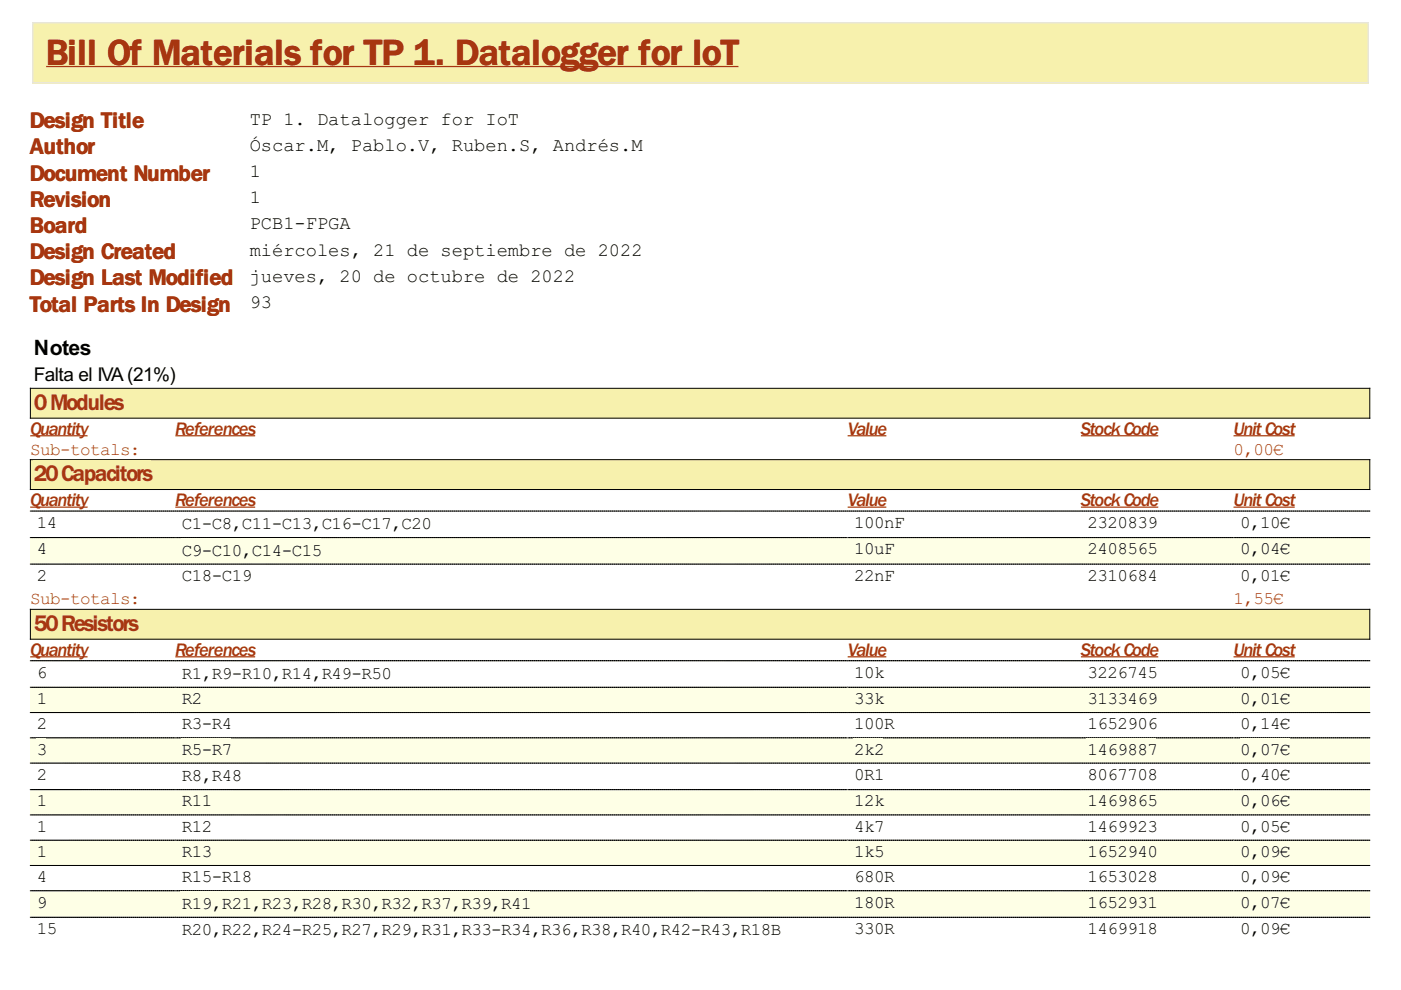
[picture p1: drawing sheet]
<svg xmlns="http://www.w3.org/2000/svg" width="297mm" height="210mm" viewBox="0 0 297 210" stroke-linecap="round" stroke-linejoin="round" font-family="sans-serif">
<defs><g id="words">
<text font-size="9" fill="#a73610" x="9.7" y="13.8">Bill Of Materials for TP 1. Datalogger for IoT</text>
<g font-size="5.6" fill="#a73610">
<text x="6.3" y="27.2">Design Title</text>
<text x="6.3" y="32.7">Author</text>
<text x="6.3" y="38.3">Document Number</text>
<text x="6.3" y="43.9">Revision</text>
<text x="6.4" y="49.4">Board</text>
<text x="6.3" y="55">Design Created</text>
<text x="6.3" y="60.5">Design Last Modified</text>
<text x="6.3" y="66.1">Total Parts In Design</text>
<text x="7.2" y="86.9">0Modules</text>
<text x="7.2" y="102.1">20Capacitors</text>
<text x="7.2" y="133.8">50Resistors</text>
</g>
<text font-size="5" x="7.2" y="75.2">Notes</text>
<g font-size="4.5">
<text x="53" y="26.4">TP 1. Datalogger for IoT</text>
<text x="53" y="32">Óscar.M, Pablo.V, Ruben.S, Andrés.M</text>
<text x="53" y="37.5">1</text>
<text x="53" y="43.1">1</text>
<text x="53" y="48.6">PCB1-FPGA</text>
<text x="53" y="54.2">miércoles, 21 de septiembre de 2022</text>
<text x="53" y="59.7">jueves, 20 de octubre de 2022</text>
<text x="53" y="65.3">93</text>
<text x="7.2" y="80.7">Falta el IVA(21%)</text>
</g>
<g font-size="4.5" fill="#a73610">
<text x="6.4" y="92.1">Quantity</text>
<text x="37.2" y="92.1">References</text>
<text x="179.7" y="92.1">Value</text>
<text x="229.2" y="92.1">StockCode</text>
<text x="261.5" y="92.1">UnitCost</text>
<text x="6.4" y="107.3">Quantity</text>
<text x="37.2" y="107.3">References</text>
<text x="179.7" y="107.3">Value</text>
<text x="229.2" y="107.3">StockCode</text>
<text x="261.5" y="107.3">UnitCost</text>
<text x="6.4" y="139">Quantity</text>
<text x="37.2" y="139">References</text>
<text x="179.7" y="139">Value</text>
<text x="229.2" y="139">StockCode</text>
<text x="261.5" y="139">UnitCost</text>
</g>
<g font-size="4.2" fill="#a73610">
<text x="6.4" y="96.4">Sub-totals:</text>
<text x="261.5" y="96.4">0,00€</text>
<text x="6.4" y="128.1">Sub-totals:</text>
<text x="261.5" y="128.1">1,55€</text>
</g>
<g font-size="4.2">
<text x="7.8" y="111.9">14</text>
<text x="38.6" y="112.2">C1-C8,C11-C13,C16-C17,C20</text>
<text x="181.1" y="111.9">100nF</text>
<text x="230.6" y="111.9">2320839</text>
<text x="262.9" y="111.9">0,10€</text>
<text x="7.8" y="117.5">4</text>
<text x="38.6" y="117.8">C9-C10,C14-C15</text>
<text x="181.1" y="117.5">10uF</text>
<text x="230.6" y="117.5">2408565</text>
<text x="262.9" y="117.5">0,04€</text>
<text x="7.8" y="123.2">2</text>
<text x="38.6" y="123.2">C18-C19</text>
<text x="181.1" y="123.2">22nF</text>
<text x="230.6" y="123.2">2310684</text>
<text x="262.9" y="123.2">0,01€</text>
<text x="7.8" y="143.7">6</text>
<text x="38.6" y="143.9">R1,R9-R10,R14,R49-R50</text>
<text x="181.1" y="143.7">10k</text>
<text x="230.6" y="143.7">3226745</text>
<text x="262.9" y="143.7">0,05€</text>
<text x="7.8" y="149.3">1</text>
<text x="38.6" y="149.3">R2</text>
<text x="181.1" y="149.3">33k</text>
<text x="230.6" y="149.3">3133469</text>
<text x="262.9" y="149.3">0,01€</text>
<text x="7.8" y="154.6">2</text>
<text x="38.6" y="154.6">R3-R4</text>
<text x="181.1" y="154.6">100R</text>
<text x="230.6" y="154.6">1652906</text>
<text x="262.9" y="154.6">0,14€</text>
<text x="7.8" y="160">3</text>
<text x="38.6" y="160">R5-R7</text>
<text x="181.1" y="160">2k2</text>
<text x="230.6" y="160">1469887</text>
<text x="262.9" y="160">0,07€</text>
<text x="7.8" y="165.4">2</text>
<text x="38.6" y="165.6">R8,R48</text>
<text x="181.1" y="165.4">0R1</text>
<text x="230.6" y="165.4">8067708</text>
<text x="262.9" y="165.4">0,40€</text>
<text x="7.8" y="171">1</text>
<text x="38.6" y="171">R11</text>
<text x="181.1" y="171">12k</text>
<text x="230.6" y="171">1469865</text>
<text x="262.9" y="171">0,06€</text>
<text x="7.8" y="176.3">1</text>
<text x="38.6" y="176.3">R12</text>
<text x="181.1" y="176.3">4k7</text>
<text x="230.6" y="176.3">1469923</text>
<text x="262.9" y="176.3">0,05€</text>
<text x="7.8" y="181.7">1</text>
<text x="38.6" y="181.7">R13</text>
<text x="181.1" y="181.7">1k5</text>
<text x="230.6" y="181.7">1652940</text>
<text x="262.9" y="181.7">0,09€</text>
<text x="7.8" y="187.1">4</text>
<text x="38.6" y="187.1">R15-R18</text>
<text x="181.1" y="187.1">680R</text>
<text x="230.6" y="187.1">1653028</text>
<text x="262.9" y="187.1">0,09€</text>
<text x="7.8" y="192.4">9</text>
<text x="38.6" y="192.7">R19,R21,R23,R28,R30,R32,R37,R39,R41</text>
<text x="181.1" y="192.4">180R</text>
<text x="230.6" y="192.4">1652931</text>
<text x="262.9" y="192.4">0,07€</text>
<text x="7.8" y="198">15</text>
<text x="38.6" y="198.3">R20,R22,R24-R25,R27,R29,R31,R33-R34,R36,R38,R40,R42-R43,R18B</text>
<text x="181.1" y="198">330R</text>
<text x="230.6" y="198">1469918</text>
<text x="262.9" y="198">0,09€</text>
</g>
</g></defs>
<path d="M6.8 4.7h283.4v13h-283.4z" fill="#f7f1ad"/>
<path d="M7 4.8h283.1v12.8h-283.1z" fill="none" stroke="#e2e2ef" stroke-width=".21"/>
<path d="M9.8 6.9h146.8v9h-146.8z" fill="#f7f1ad"/>
<path d="M9.8 14.1h146.8" fill="none" stroke="#a73610" stroke-width=".26"/>
<path d="M6.4 82.3h284.1v6.4h-284.1z" fill="#f7f1ad"/>
<path d="M6.4 82.3h284v6.4h-284z" fill="none" stroke="#000" stroke-width=".21"/>
<path d="M7.1 82.5h18.8v5.6h-18.8z" fill="#f7f1ad"/>
<path d="M6.4 92.4h12.2M37.2 92.4h16.9M179.7 92.4h8.2M229.2 92.4h16.4M261.5 92.4h13" fill="none" stroke="#a73610" stroke-width=".26"/>
<path d="M6.4 97.4h284.1v6.4h-284.1z" fill="#f7f1ad"/>
<path d="M6.4 97.5h284v6.3h-284z" fill="none" stroke="#000" stroke-width=".21"/>
<path d="M7.1 97.6h24.9v5.5h-24.9z" fill="#f7f1ad"/>
<path d="M6.4 107.5h12.2M37.2 107.5h16.9M179.7 107.5h8.2M229.2 107.5h16.4M261.5 107.5h13" fill="none" stroke="#a73610" stroke-width=".26"/>
<path d="M6.4 108.4h30.7M37.2 108.4h142.5M179.8 108.4h49.3M229.2 108.4h32.3M261.6 108.4h28.8" fill="none" stroke="#000" stroke-width=".21" stroke-dasharray=".3 .1"/>
<path d="M6.4 113.9h30.8v5.7h-30.8z" fill="#feffe6"/>
<path d="M6.4 114h30.7" fill="none" stroke="#000" stroke-width=".21" stroke-dasharray=".3 .1"/>
<g fill="#feffe6">
<path d="M7.7 114.3h2.1v4.2h-2.1z"/>
<path d="M37.2 113.9h142.5v5.7h-142.5z"/>
</g>
<path d="M37.2 114h142.5" fill="none" stroke="#000" stroke-width=".21" stroke-dasharray=".3 .1"/>
<g fill="#feffe6">
<path d="M38.3 114.3h29.7v4.5h-29.7z"/>
<path d="M179.7 113.9h49.5v5.7h-49.5z"/>
</g>
<path d="M179.8 114h49.3" fill="none" stroke="#000" stroke-width=".21" stroke-dasharray=".3 .1"/>
<g fill="#feffe6">
<path d="M180.9 114.3h8.5v4.2h-8.5z"/>
<path d="M229.2 113.9h32.3v5.7h-32.3z"/>
</g>
<path d="M229.2 114h32.3" fill="none" stroke="#000" stroke-width=".21" stroke-dasharray=".3 .1"/>
<g fill="#feffe6">
<path d="M230.3 114.3h14.9v4.2h-14.9z"/>
<path d="M261.5 113.9h29v5.7h-29z"/>
</g>
<path d="M261.6 114h28.8" fill="none" stroke="#000" stroke-width=".21" stroke-dasharray=".3 .1"/>
<path d="M262.9 114.3h10.6v4.2h-10.6z" fill="#feffe6"/>
<path d="M6.4 119.6h30.7M37.2 119.6h142.5M179.8 119.6h49.3M229.2 119.6h32.3M261.6 119.6h28.8" fill="none" stroke="#000" stroke-width=".21" stroke-dasharray=".3 .1"/>
<path d="M6.4 129.2h284.1v6.4h-284.1z" fill="#f7f1ad"/>
<path d="M6.4 129.2h284v6.3h-284z" fill="none" stroke="#000" stroke-width=".21"/>
<path d="M7.1 129.3h22v5.6h-22z" fill="#f7f1ad"/>
<path d="M6.4 139.3h12.2M37.2 139.3h16.9M179.7 139.3h8.2M229.2 139.3h16.4M261.5 139.3h13" fill="none" stroke="#a73610" stroke-width=".26"/>
<path d="M6.4 140.1h30.7M37.2 140.1h142.5M179.8 140.1h49.3M229.2 140.1h32.3M261.6 140.1h28.8" fill="none" stroke="#000" stroke-width=".21" stroke-dasharray=".3 .1"/>
<path d="M6.4 145.7h30.8v5.3h-30.8z" fill="#feffe6"/>
<path d="M6.4 145.7h30.7" fill="none" stroke="#000" stroke-width=".21" stroke-dasharray=".3 .1"/>
<g fill="#feffe6">
<path d="M7.7 146h2.1v4.2h-2.1z"/>
<path d="M37.2 145.7h142.5v5.3h-142.5z"/>
</g>
<path d="M37.2 145.7h142.5" fill="none" stroke="#000" stroke-width=".21" stroke-dasharray=".3 .1"/>
<g fill="#feffe6">
<path d="M38.3 146h4.3v4.2h-4.3z"/>
<path d="M179.7 145.7h49.5v5.3h-49.5z"/>
</g>
<path d="M179.8 145.7h49.3" fill="none" stroke="#000" stroke-width=".21" stroke-dasharray=".3 .1"/>
<g fill="#feffe6">
<path d="M180.9 146h6.3v4.2h-6.3z"/>
<path d="M229.2 145.7h32.3v5.3h-32.3z"/>
</g>
<path d="M229.2 145.7h32.3" fill="none" stroke="#000" stroke-width=".21" stroke-dasharray=".3 .1"/>
<g fill="#feffe6">
<path d="M230.3 146h14.9v4.2h-14.9z"/>
<path d="M261.5 145.7h29v5.3h-29z"/>
</g>
<path d="M261.6 145.7h28.8" fill="none" stroke="#000" stroke-width=".21" stroke-dasharray=".3 .1"/>
<path d="M262.9 146h10.6v4.2h-10.6z" fill="#feffe6"/>
<path d="M6.4 151.1h30.7M37.2 151.1h142.5M179.8 151.1h49.3M229.2 151.1h32.3M261.6 151.1h28.8" fill="none" stroke="#000" stroke-width=".21" stroke-dasharray=".3 .1"/>
<path d="M6.4 156.4h30.8v5.4h-30.8z" fill="#feffe6"/>
<path d="M6.4 156.4h30.7" fill="none" stroke="#000" stroke-width=".21" stroke-dasharray=".3 .1"/>
<g fill="#feffe6">
<path d="M7.7 156.6h2.1v4.2h-2.1z"/>
<path d="M37.2 156.4h142.5v5.4h-142.5z"/>
</g>
<path d="M37.2 156.4h142.5" fill="none" stroke="#000" stroke-width=".21" stroke-dasharray=".3 .1"/>
<g fill="#feffe6">
<path d="M38.3 156.6h10.6v4.2h-10.6z"/>
<path d="M179.7 156.4h49.5v5.4h-49.5z"/>
</g>
<path d="M179.8 156.4h49.3" fill="none" stroke="#000" stroke-width=".21" stroke-dasharray=".3 .1"/>
<g fill="#feffe6">
<path d="M180.9 156.6h6.3v4.2h-6.3z"/>
<path d="M229.2 156.4h32.3v5.4h-32.3z"/>
</g>
<path d="M229.2 156.4h32.3" fill="none" stroke="#000" stroke-width=".21" stroke-dasharray=".3 .1"/>
<g fill="#feffe6">
<path d="M230.3 156.6h14.9v4.2h-14.9z"/>
<path d="M261.5 156.4h29v5.4h-29z"/>
</g>
<path d="M261.6 156.4h28.8" fill="none" stroke="#000" stroke-width=".21" stroke-dasharray=".3 .1"/>
<path d="M262.9 156.6h10.6v4.2h-10.6z" fill="#feffe6"/>
<path d="M6.4 161.8h30.7M37.2 161.8h142.5M179.8 161.8h49.3M229.2 161.8h32.3M261.6 161.8h28.8" fill="none" stroke="#000" stroke-width=".21" stroke-dasharray=".3 .1"/>
<path d="M6.4 167.4h30.8v5.3h-30.8z" fill="#feffe6"/>
<path d="M6.4 167.4h30.7" fill="none" stroke="#000" stroke-width=".21" stroke-dasharray=".3 .1"/>
<g fill="#feffe6">
<path d="M7.7 167.7h2.1v4.2h-2.1z"/>
<path d="M37.2 167.4h142.5v5.3h-142.5z"/>
</g>
<path d="M37.2 167.4h142.5" fill="none" stroke="#000" stroke-width=".21" stroke-dasharray=".3 .1"/>
<g fill="#feffe6">
<path d="M38.3 167.7h6.4v4.2h-6.4z"/>
<path d="M179.7 167.4h49.5v5.3h-49.5z"/>
</g>
<path d="M179.8 167.4h49.3" fill="none" stroke="#000" stroke-width=".21" stroke-dasharray=".3 .1"/>
<g fill="#feffe6">
<path d="M180.9 167.7h6.3v4.2h-6.3z"/>
<path d="M229.2 167.4h32.3v5.3h-32.3z"/>
</g>
<path d="M229.2 167.4h32.3" fill="none" stroke="#000" stroke-width=".21" stroke-dasharray=".3 .1"/>
<g fill="#feffe6">
<path d="M230.3 167.7h14.9v4.2h-14.9z"/>
<path d="M261.5 167.4h29v5.3h-29z"/>
</g>
<path d="M261.6 167.4h28.8" fill="none" stroke="#000" stroke-width=".21" stroke-dasharray=".3 .1"/>
<path d="M262.9 167.7h10.6v4.2h-10.6z" fill="#feffe6"/>
<path d="M6.4 172.8h30.7M37.2 172.8h142.5M179.8 172.8h49.3M229.2 172.8h32.3M261.6 172.8h28.8" fill="none" stroke="#000" stroke-width=".21" stroke-dasharray=".3 .1"/>
<path d="M6.4 178.1h30.8v5.4h-30.8z" fill="#feffe6"/>
<path d="M6.4 178.1h30.7" fill="none" stroke="#000" stroke-width=".21" stroke-dasharray=".3 .1"/>
<g fill="#feffe6">
<path d="M7.7 178.5h2.1v4.3h-2.1z"/>
<path d="M37.2 178.1h142.5v5.4h-142.5z"/>
</g>
<path d="M37.2 178.1h142.5" fill="none" stroke="#000" stroke-width=".21" stroke-dasharray=".3 .1"/>
<g fill="#feffe6">
<path d="M38.3 178.5h6.4v4.3h-6.4z"/>
<path d="M179.7 178.1h49.5v5.4h-49.5z"/>
</g>
<path d="M179.8 178.1h49.3" fill="none" stroke="#000" stroke-width=".21" stroke-dasharray=".3 .1"/>
<g fill="#feffe6">
<path d="M180.9 178.5h6.3v4.3h-6.3z"/>
<path d="M229.2 178.1h32.3v5.4h-32.3z"/>
</g>
<path d="M229.2 178.1h32.3" fill="none" stroke="#000" stroke-width=".21" stroke-dasharray=".3 .1"/>
<g fill="#feffe6">
<path d="M230.3 178.5h14.9v4.3h-14.9z"/>
<path d="M261.5 178.1h29v5.4h-29z"/>
</g>
<path d="M261.6 178.1h28.8" fill="none" stroke="#000" stroke-width=".21" stroke-dasharray=".3 .1"/>
<path d="M262.9 178.5h10.6v4.3h-10.6z" fill="#feffe6"/>
<path d="M6.4 183.5h30.7M37.2 183.5h142.5M179.8 183.5h49.3M229.2 183.5h32.3M261.6 183.5h28.8" fill="none" stroke="#000" stroke-width=".21" stroke-dasharray=".3 .1"/>
<path d="M6.4 188.8h30.8v5.7h-30.8z" fill="#feffe6"/>
<path d="M6.4 188.9h30.7" fill="none" stroke="#000" stroke-width=".21" stroke-dasharray=".3 .1"/>
<g fill="#feffe6">
<path d="M7.7 189.1h2.1v4.2h-2.1z"/>
<path d="M37.2 188.8h142.5v5.7h-142.5z"/>
</g>
<path d="M37.2 188.9h142.5" fill="none" stroke="#000" stroke-width=".21" stroke-dasharray=".3 .1"/>
<g fill="#feffe6">
<path d="M38.3 189.1h74.1v4.5h-74.1z"/>
<path d="M179.7 188.8h49.5v5.7h-49.5z"/>
</g>
<path d="M179.8 188.9h49.3" fill="none" stroke="#000" stroke-width=".21" stroke-dasharray=".3 .1"/>
<g fill="#feffe6">
<path d="M180.9 189.1h8.5v4.2h-8.5z"/>
<path d="M229.2 188.8h32.3v5.7h-32.3z"/>
</g>
<path d="M229.2 188.9h32.3" fill="none" stroke="#000" stroke-width=".21" stroke-dasharray=".3 .1"/>
<g fill="#feffe6">
<path d="M230.3 189.1h14.9v4.2h-14.9z"/>
<path d="M261.5 188.8h29v5.7h-29z"/>
</g>
<path d="M261.6 188.9h28.8" fill="none" stroke="#000" stroke-width=".21" stroke-dasharray=".3 .1"/>
<path d="M262.9 189.1h10.6v4.2h-10.6z" fill="#feffe6"/>
<path d="M6.4 194.5h30.7M37.2 194.5h142.5M179.8 194.5h49.3M229.2 194.5h32.3M261.6 194.5h28.8" fill="none" stroke="#000" stroke-width=".21" stroke-dasharray=".3 .1"/>
<use href="#words"/>
</svg>
